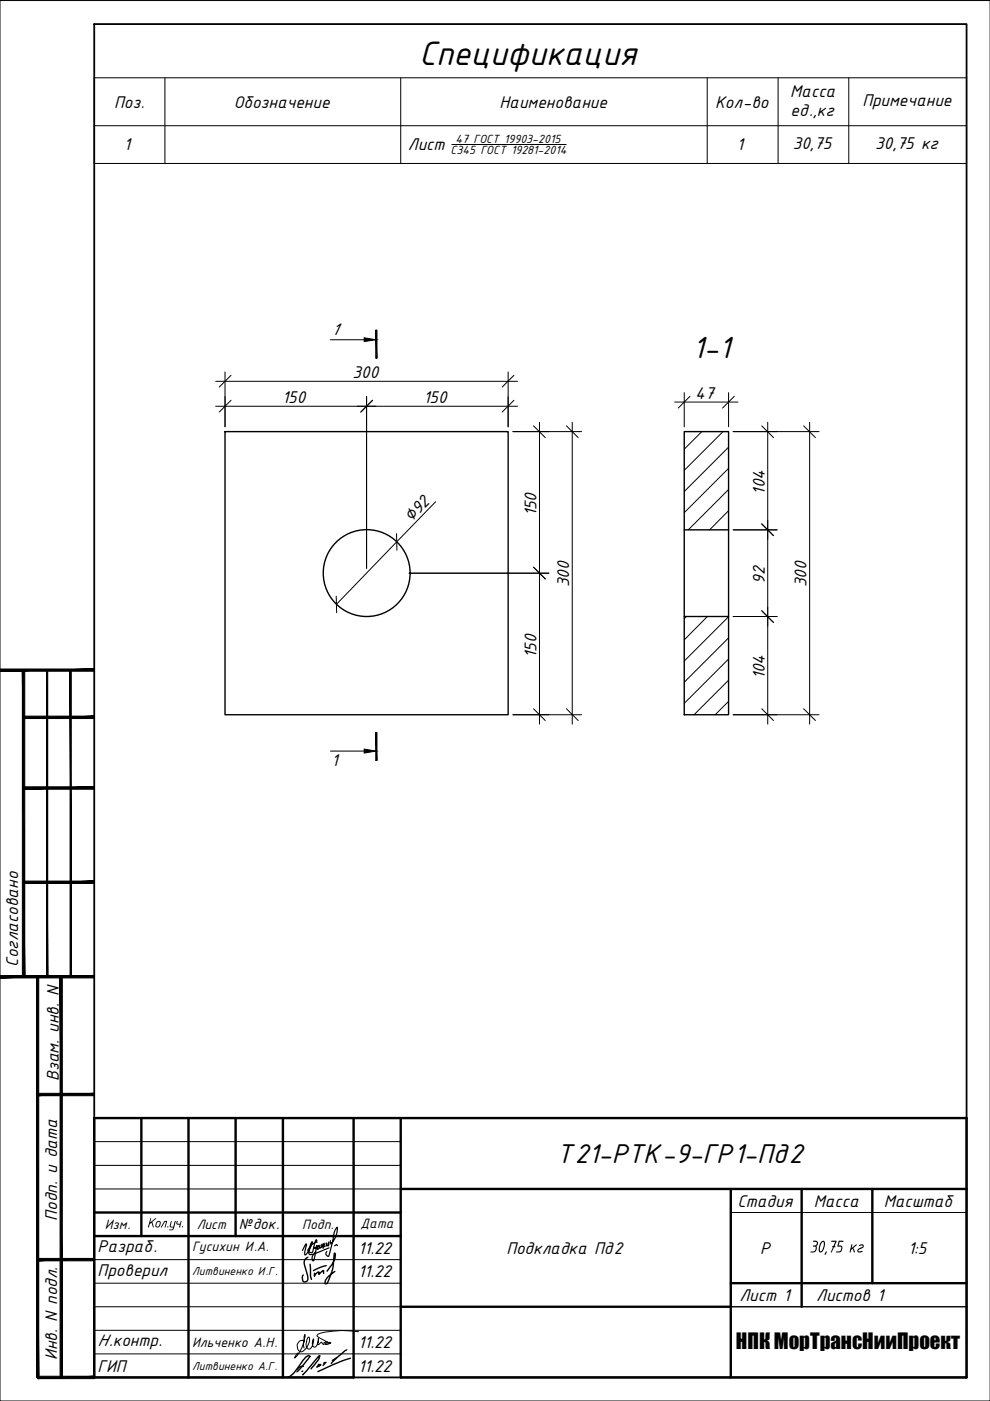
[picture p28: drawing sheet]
<svg xmlns="http://www.w3.org/2000/svg" width="210mm" height="297mm" viewBox="0 0 210 297" stroke-linecap="round" stroke-linejoin="round" font-family="sans-serif">
<defs><g id="words">
<text font-size="7.8" x="88.9" y="13.7">Спецификация</text>
<text font-size="7" x="146.9" y="75.8">1-1</text>
<text font-size="6.2" x="118" y="246.6">Т21-РТК-9-ГР1-Пд2</text>
<text font-size="4.4" x="156" y="286.1">НПК МорТрансНииПроект</text>
<g font-size="3.9">
<text x="24.2" y="22.8">Поз.</text>
<text x="49.6" y="22.8">Обозначение</text>
<text x="105.9" y="22.8">Наименование</text>
<text x="151.6" y="22.8">Кол-во</text>
<text x="167.6" y="20.5">Масса</text>
<text x="182.8" y="22.4">Примечание</text>
<text x="167.6" y="24.7">ед.,кг</text>
<text x="26.2" y="31.9">1</text>
<text x="86.5" y="31.9">Лист</text>
<text x="156.3" y="31.9">1</text>
<text x="168.1" y="31.7">30,75</text>
<text x="185.6" y="31.7">30,75 кг</text>
<text x="70.3" y="71.1">1</text>
<text x="74.8" y="80.2">300</text>
<text x="59.8" y="85.5">150</text>
<text x="89.8" y="85.5">150</text>
<text x="147.4" y="84.6">47</text>
<text x="162.1" y="104.8" transform="rotate(-90 162.1 104.8)">104</text>
<text x="87.2" y="110.9" transform="rotate(-46 87.2 110.9)">∅92</text>
<text x="113.7" y="109.5" transform="rotate(-90 113.7 109.5)">150</text>
<text x="120.7" y="124.5" transform="rotate(-90 120.7 124.5)">300</text>
<text x="162.1" y="123.7" transform="rotate(-90 162.1 123.7)">92</text>
<text x="171" y="124.5" transform="rotate(-90 171 124.5)">300</text>
<text x="113.7" y="139.4" transform="rotate(-90 113.7 139.4)">150</text>
<text x="162.1" y="144" transform="rotate(-90 162.1 144)">104</text>
<text x="70.3" y="162.4">1</text>
<text x="3.9" y="205" transform="rotate(-90 3.9 205)">Согласовано</text>
<text x="12.4" y="229.2" transform="rotate(-90 12.4 229.2)">Взам. инв. N</text>
<text x="156.3" y="255.8">Стадия</text>
<text x="172.6" y="255.8">Масса</text>
<text x="187.4" y="255.8">Масштаб</text>
<text x="12.1" y="258.8" transform="rotate(-90 12.1 258.8)">Подп. и дата</text>
<text x="20.7" y="265.5">Разраб.</text>
<text x="75.9" y="265.8">11.22</text>
<text x="107.4" y="265.8">Подкладка Пд2</text>
<text x="161.2" y="265.8">P</text>
<text x="171.6" y="265.5">30,75</text>
<text x="179.9" y="265.5">кг</text>
<text x="192.5" y="265.8">1:5</text>
<text x="20.7" y="270.5">Проверил</text>
<text x="75.9" y="270.8">11.22</text>
<text x="156.8" y="275.8">Лист 1</text>
<text x="173.1" y="275.8">Листов 1</text>
<text x="20.7" y="285.4">Н.контр.</text>
<text x="75.9" y="285.8">11.22</text>
<text x="12.1" y="288.3" transform="rotate(-90 12.1 288.3)">Инв. N подл.</text>
<text x="20.7" y="290.8">ГИП</text>
<text x="75.9" y="290.8">11.22</text>
</g>
<text font-size="3.4" x="50.6" y="260.7">№док.</text>
<g font-size="3.1">
<text x="22.2" y="260.5">Изм.</text>
<text x="31.2" y="260.3">Кол .уч .</text>
<text x="41.7" y="260.5">Лист</text>
<text x="64.1" y="260.5">Подп.</text>
<text x="76.4" y="260.4">Дата</text>
<text x="40.7" y="265.2">Гусихин И.А.</text>
<text x="40.7" y="285.6">Ильченко А.Н.</text>
</g>
<g font-size="2.7">
<text x="95.5" y="32.7">С345 ГОСТ 19281-2014</text>
<text x="96.6" y="30.3">47 ГОСТ 19903-2015</text>
</g>
<g font-size="2.6">
<text x="40.8" y="270.4">Литвиненко И.Г.</text>
<text x="40.8" y="290.4">Литвиненко А.Г.</text>
</g>
</g></defs>
<!-- layer: Layer1 -->
<g fill="none" stroke="#000" stroke-width=".3">
<path d="M47.7 91.5h60v60h-60zM145.1 91.5h9.4v60h-9.4zM145.1 112.3h9.4M145.1 130.7h9.4"/>
<circle cx="77.7" cy="121.5" r="9.2"/>
</g>
<!-- layer: 0 -->
<g fill="#000" stroke="#000" stroke-width=".21">
<path d="M79.7 70l.2 5.9v-5.9zM79.7 70l.2 5.9h-.2z"/>
<path d="M79.7 155.3l.2 5.9v-5.9zM79.7 155.3l.2 5.9h-.2z"/>
</g>
<g fill="none" stroke="#000" stroke-width=".21">
<path d="M49 79.6l-2.5 2.5M79.7 70v5.9M79.9 70v5.9M109 79.6l-2.5 2.5M49 84.9l-2.5 2.5M79 84.9l-2.5 2.5M109 84.9l-2.5 2.5M113.1 90.3l2.5 2.5M120.1 90.3l2.5 2.5M146.3 84l-2.5 2.5M155.7 84l-2.5 2.5M161.5 90.3l2.5 2.5"/>
<path d="M170.4 90.3l2.5 2.5M84.1 113.1l.1 3.6M161.5 111.1l2.5 2.5M71.3 126.4l.1 3.5M113.1 120.3l2.5 2.5M161.5 129.5l2.5 2.5M79.7 155.3v5.9h.2v-5.9M113.1 150.3l2.5 2.5M120.1 150.3l2.5 2.5M161.5 150.3l2.5 2.5M170.4 150.3l2.5 2.5"/>
</g>
<g fill="none" stroke="#000" stroke-width=".21">
<path d="M20 16.5h184.9v18.2h-184.9zM35 16.5v18.2M85 16.5v18.2M149.9 16.5v18.2M165 16.5v18.2M180 16.5v18.2M20 26.7h184.9M95.8 30.6h24.3M47.7 78.9v11.6M70.1 72h7.1M107.7 78.9v11.6M45.7 80.8h64"/>
<path d="M45.7 86.1h64M77.7 84.1v36.4M108.8 91.5h14.5M114.4 89.5v64M121.3 89.5v64M143 85.2h13.5M145.1 83.3v7.2M148.8 91.5l-3.7 3.7M153.3 91.5l-8.2 8.2M154.5 94.8l-9.4 9.4M154.5 99.3l-9.4 9.4M154.5 83.3v7.2"/>
<path d="M155.4 91.5h18.3M162.8 89.5v64M171.7 89.5v64M92.4 106.4l-21.1 21.7M154.5 108.3l-4 4M154.5 103.8l-8.6 8.5M155.4 112.3h9.4M86.7 121.5h29.7M145.5 130.7l-.4 .5M150 130.7l-4.9 5M154.5 130.8l-9.4 9.4M154.5 135.2l-9.4 9.4"/>
<path d="M154.5 139.7l-9.4 9.4M155.4 130.7h9.4M70.1 159.2h7.1M108.8 151.5h14.5M154.5 144.2l-7.3 7.3M154.5 148.7l-2.9 2.8M155.4 151.5h18.3"/>
</g>
<path d="M77.2 71.6l2.5 .4-2.5 .4zM77.2 158.8l2.5 .4-2.5 .5z" fill="#000" stroke="#000" stroke-width=".21"/>
<path d="M0 .1h209.9v296.9h-209.9z" fill="none" stroke="#000" stroke-width=".21"/>
<path d="M20 5.1h184.9v286.9h-184.9z" fill="none" stroke="#000" stroke-width=".38"/>
<g fill="#000" stroke="#000" stroke-width=".21">
<path d="M0 141.8v.5l20-.5zM0 142.3l20-.5v.5z"/>
<path d="M5 151.8v.5l15-.5zM5 152.3l15-.5v.5z"/>
<path d="M5 166.8v.5l15-.5zM5 167.3l15-.5v.5z"/>
<path d="M5 187.3h15v-.5zM5 186.8h15l-15 .5z"/>
<path d="M0 206.8v.5l20-.5zM0 207.3l20-.5v.5z"/>
<path d="M4.7 142.1v65h.5zM4.7 142.1h.5v65z"/>
<path d="M9.9 142.1v65h.2zM9.9 142.1h.2v65z"/>
<path d="M14.9 142.1v65h.2zM14.9 142.1h.2v65z"/>
<path d="M8 232.3h12v-.5zM8 231.8h12l-12 .5z"/>
<path d="M8 267.3h12v-.5zM8 266.8h12l-12 .5z"/>
<path d="M7.7 207.1v84.9h.5zM7.7 207.1h.5v84.9z"/>
<path d="M12.7 207.1v84.9h.5zM12.7 207.1h.5v84.9z"/>
<path d="M8 292.3h12v-.5zM8 291.8h12l-12 .5z"/>
</g>
<path d="M176.2 263.1h1.2l-.4 1.1 .1 .2h-.3l-.5 1.2-.2-.2 .5-1-.2-.2h.3l.4-.9h-.8zM177.8 263.1h1v.2h-.8l-.2 .8h.6l.2 .6-.2 .5-.2 .3h-.9v-.2l.8-.1 .3-.6-.2-.3-.7-.1z" fill="#000"/>
<g fill="none" stroke="#000" stroke-width=".51">
<path d="M30 237.1v25M40 237.1v54.9M50 237.1v25M60 237.1v54.9M75 237.1v54.9h-55v-54.9h184.9v54.9h-119.9v-54.9M20 257.1h65M85 252.1h119.9M154.9 252.1v39.9M170 252.1v25M185 252.1v20M20 262.1h65M85 277.1h69.9"/>
<path d="M154.9 272.1h50"/>
</g>
<path d="M20 242h65M20 247.1h65M20 252.1h65M154.9 257.1h50M20 267.1h65M20 272.1h65M20 277.1h65M20 282.1h65M20 287h65M75 292h10" fill="none" stroke="#000" stroke-width=".21"/>
<path d="M154.9 277.1h50" fill="none" stroke="#000" stroke-width=".3"/>
<!-- layer: 0 -->
<g fill="none" stroke="#000" stroke-width=".25">
<path d="M66.5 264.7l.1-.3 .3 .3 .3-.6-.7 3.2-.2-.1a1.56 1.56 0 0 1 .6-1.8M67.1 263.3l.1-.3-.1-.2a2.44 2.44 0 0 0-.6 1.7l-.2 1h-.6M67.2 263.4a2.41 2.41 0 0 0-1.9 1.8l.4 .3M67.8 264.3l-.4 .6a.49 .49 0 0 1 .2-.8v.3M67.9 264l-.1 .7a.76 .76 0 0 0 .5-.9l-.1 .7 .3-.4M68.5 263.6l.2 .6 .1 .1 .2-.2M68.9 263.6l-.4 1.1M69.6 263.7v.4l.1-.1M69.7 263.3l-.1 .6-.3 .3v-.6M69.8 264.6l-3.2 1.3-.9 .1a2.66 2.66 0 0 1 .4-2.6l.1-.1a5.6 5.6 0 0 1-1.3 2.6l-.2 .2a2.73 2.73 0 0 1 .3-2.1l-.1-.3-.8 1.4M70 263.3l.2 .3a3.9 3.9 0 0 0 1.3-3.4l-.6 1.1-1 4.2-.2 .8h-.2a.6 .6 0 0 1-.2-1M70.1 263l-.1 .8"/>
<path d="M71.5 264.1l-.2-.2-.3 .2"/>
</g>
<g fill="none" stroke="#000" stroke-width=".3">
<path d="M65.3 266.6l-.4 .2-.4 .6a7 7 0 0 0 .7 3.1 .97 .97 0 0 1-.2 1.2 .53 .53 0 0 1-.6 .1 .53 .53 0 0 1-.3-.5v-.8l.2-.2M65.7 268l.1 .8a4.5 4.5 0 0 0 .2 2.5M66.7 269.9v.6l.7-.8h.2v.5l.9-.8 .1 .6M69.2 268.3l-1.4 .5-1.3 .6M69.3 269.5l.7-.9a2.93 2.93 0 0 0 1-2.9l-.1 .2a11.4 11.4 0 0 1-1.7 6.3l-.3-.1a1.75 1.75 0 0 1 .8-1.6l1.3-.9M64.2 290.7l-.2 .1M64.3 289.7l-.8 .2-.5 .4M65.6 287.5a1.56 1.56 0 0 0-1.4 .9l-.3 .6a7.5 7.5 0 0 1-2.7 3v-.1M65.8 287.6l-2.9 3.3M67.5 289.4l.1-.2-.4 .6M67.6 287.9l.2-.5-.4 .3-2.5 3.1-.7 .6M67.6 289.6l.4-.3-.8 .5"/>
<path d="M67.7 288l-1.7 2.2M68.9 289.1l-.4 .4M69.1 288.9l-.4 .1v.1M71.4 287.9l-1.2 1.2M73.5 286.2l-3.1 2.2M74.3 288l-2 .6-4.9 2.2"/>
</g>
<path d="M64.5 285.8l-.2-.6 .2-1.8 .2-.5a8.4 8.4 0 0 1-2 4.8l-.2 .2 .7-1.1M64.6 284.6a.69 .69 0 0 0-1.1-.3 1.31 1.31 0 0 0 .4 2.3 3 3 0 0 0 1.7-3l-.2-.1a2.3 2.3 0 0 0-.2 2.4l.2 .1a1.39 1.39 0 0 0 1.1-1.4v-.7a1.35 1.35 0 0 0 .1 1.7h.1a1.86 1.86 0 0 0 .8-1.8l-.1 1.1 .1 .2 .7-.5 .4 .5M69.5 284.6l.3 .2-.9 .3 .2-.3 .5-.2M76 282.3a19.1 19.1 0 0 0-8.6 .6l-.1 .4 .5 .4 2 1.1h.2l.1-.1a1.59 1.59 0 0 0-1.4 .1v.2" fill="none" stroke="#000" stroke-width=".21"/>
<use href="#words"/>
</svg>
